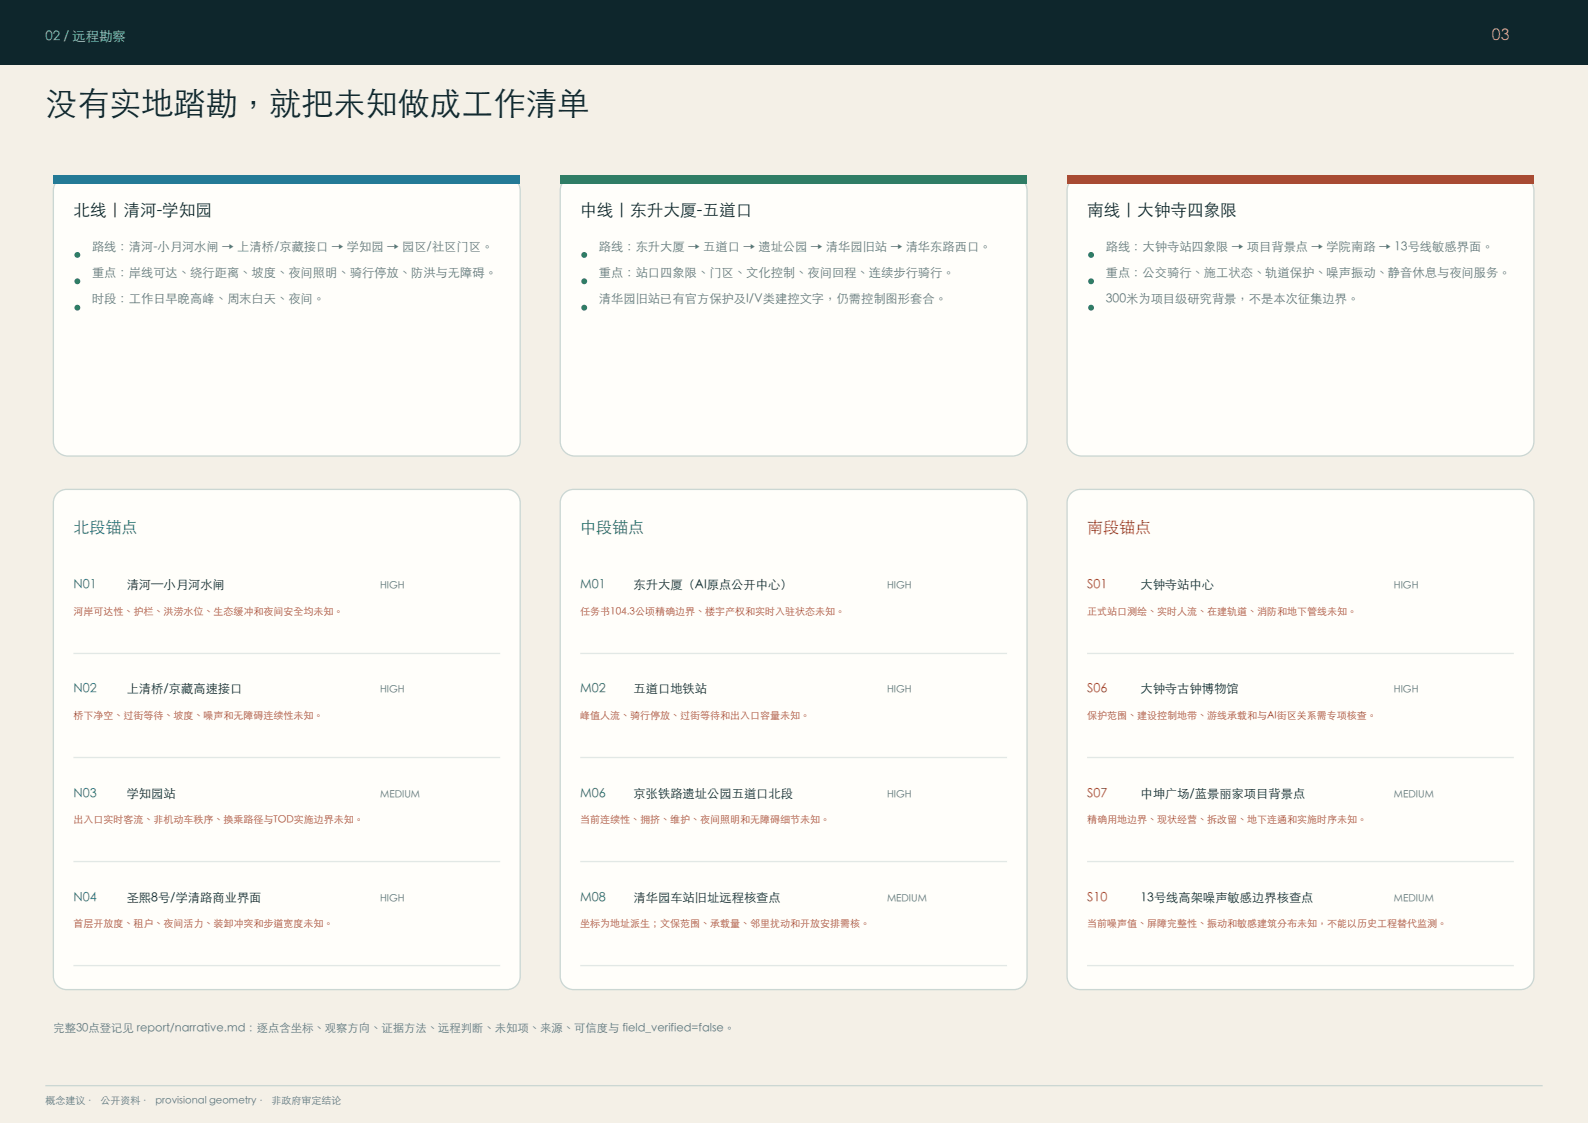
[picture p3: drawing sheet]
<svg xmlns="http://www.w3.org/2000/svg" width="420mm" height="297mm" viewBox="0 0 420 297" stroke-linecap="round" stroke-linejoin="round" font-family="sans-serif">
<defs><g id="words">
<text font-size="8.5" fill="#132a2f" x="12" y="30.3">没有实地踏勘，就把未知做成工作清单</text>
<g font-size="4.4" fill="#132a2f">
<text x="19.4" y="57.1">北线｜清河-学知园</text>
<text x="153.5" y="57.1">中线｜东升大厦-五道口</text>
<text x="287.5" y="57.1">南线｜大钟寺四象限</text>
</g>
<text font-size="4.2" fill="#e58b68" x="394.6" y="10.9">03</text>
<text font-size="4.2" fill="#247a96" x="19.4" y="141.1">北段锚点</text>
<text font-size="4.2" fill="#2f7d65" x="153.5" y="141.1">中段锚点</text>
<text font-size="4.2" fill="#a84b33" x="287.5" y="141.1">南段锚点</text>
<text font-size="3.5" fill="#8ed3c0" x="12" y="10.9">02 / 远程勘察</text>
<g font-size="3.4" fill="#247a96">
<text x="19.4" y="155.9">N01</text>
<text x="19.4" y="183.4">N02</text>
<text x="19.4" y="210.9">N03</text>
<text x="19.4" y="238.4">N04</text>
</g>
<g font-size="3.4" fill="#2f7d65">
<text x="153.5" y="155.9">M01</text>
<text x="153.5" y="183.4">M02</text>
<text x="153.5" y="210.9">M06</text>
<text x="153.5" y="238.4">M08</text>
</g>
<g font-size="3.4" fill="#a84b33">
<text x="287.5" y="155.9">S01</text>
<text x="287.5" y="183.4">S06</text>
<text x="287.5" y="210.9">S07</text>
<text x="287.5" y="238.4">S10</text>
</g>
<g font-size="3.2" fill="#61777b">
<text x="24.3" y="66.3">路线：清河-小月河水闸 → 上清桥/京藏接口 → 学知园 → 园区/社区门区。</text>
<text x="158.4" y="66.3">路线：东升大厦 → 五道口 → 遗址公园 → 清华园旧站 → 清华东路西口。</text>
<text x="292.5" y="66.3">路线：大钟寺站四象限 → 项目背景点 → 学院南路 → 13号线敏感界面。</text>
<text x="24.3" y="73.3">重点：岸线可达、绕行距离、坡度、夜间照明、骑行停放、防洪与无障碍。</text>
<text x="158.4" y="73.3">重点：站口四象限、门区、文化控制、夜间回程、连续步行骑行。</text>
<text x="292.5" y="73.3">重点：公交骑行、施工状态、轨道保护、噪声振动、静音休息与夜间服务。</text>
<text x="24.3" y="80.2">时段：工作日早晚高峰、周末白天、夜间。</text>
<text x="158.4" y="80.2">清华园旧站已有官方保护及I/V类建控文字，仍需控制图形套合。</text>
<text x="292.5" y="80.2">300米为项目级研究背景，不是本次征集边界。</text>
</g>
<g font-size="3.2" fill="#132a2f">
<text x="33.5" y="155.9">清河—小月河水闸</text>
<text x="167.6" y="155.9">东升大厦（AI原点公开中心）</text>
<text x="301.6" y="155.9">大钟寺站中心</text>
<text x="33.5" y="183.4">上清桥/京藏高速接口</text>
<text x="167.6" y="183.4">五道口地铁站</text>
<text x="301.6" y="183.4">大钟寺古钟博物馆</text>
<text x="33.5" y="210.9">学知园站</text>
<text x="167.6" y="210.9">京张铁路遗址公园五道口北段</text>
<text x="301.6" y="210.9">中坤广场/蓝景丽家项目背景点</text>
<text x="33.5" y="238.4">圣熙8号/学清路商业界面</text>
<text x="167.6" y="238.4">清华园车站旧址远程核查点</text>
<text x="301.6" y="238.4">13号线高架噪声敏感边界核查点</text>
</g>
<text font-size="3" fill="#61777b" x="14.1" y="273">完整30点登记见 report/narrative.md：逐点含坐标、观察方向、证据方法、远程判断、未知项、来源、可信度与 field_verified=false。</text>
<g font-size="2.6" fill="#61777b">
<text x="100.5" y="155.9">HIGH</text>
<text x="234.6" y="155.9">HIGH</text>
<text x="368.7" y="155.9">HIGH</text>
<text x="100.5" y="183.4">HIGH</text>
<text x="234.6" y="183.4">HIGH</text>
<text x="368.7" y="183.4">HIGH</text>
<text x="100.5" y="210.9">MEDIUM</text>
<text x="234.6" y="210.9">HIGH</text>
<text x="368.7" y="210.9">MEDIUM</text>
<text x="100.5" y="238.4">HIGH</text>
<text x="234.6" y="238.4">MEDIUM</text>
<text x="368.7" y="238.4">MEDIUM</text>
<text x="12" y="292.1">概念建议 · 公开资料 · provisional geometry · 非政府审定结论</text>
</g>
<g font-size="2.6" fill="#a84b33">
<text x="19.4" y="162.6">河岸可达性、护栏、洪涝水位、生态缓冲和夜间安全均未知。</text>
<text x="153.5" y="162.6">任务书104.3公顷精确边界、楼宇产权和实时入驻状态未知。</text>
<text x="287.5" y="162.6">正式站口测绘、实时人流、在建轨道、消防和地下管线未知。</text>
<text x="19.4" y="190.1">桥下净空、过街等待、坡度、噪声和无障碍连续性未知。</text>
<text x="153.5" y="190.1">峰值人流、骑行停放、过街等待和出入口容量未知。</text>
<text x="287.5" y="190.1">保护范围、建设控制地带、游线承载和与AI街区关系需专项核查。</text>
<text x="19.4" y="217.6">出入口实时客流、非机动车秩序、换乘路径与TOD实施边界未知。</text>
<text x="153.5" y="217.6">当前连续性、拥挤、维护、夜间照明和无障碍细节未知。</text>
<text x="287.5" y="217.6">精确用地边界、现状经营、拆改留、地下连通和实施时序未知。</text>
<text x="19.4" y="245.1">首层开放度、租户、夜间活力、装卸冲突和步道宽度未知。</text>
<text x="153.5" y="245.1">坐标为地址派生；文保范围、承载量、邻里扰动和开放安排需核。</text>
<text x="287.5" y="245.1">当前噪声值、屏障完整性、振动和敏感建筑分布未知，不能以历史工程替代监测。</text>
</g>
</g></defs>
<path d="M0 0h420v297h-420z" fill-rule="evenodd" fill="#f4f0e7"/>
<path d="M0 0h420v16.9h-420z" fill-rule="evenodd" fill="#0e262c"/>
<path d="M15.2 47.7a3.9 3.9 0 0 1 2.8-1.2h115.7a3.9 3.9 0 0 1 3.9 3.9v66.3a3.9 3.9 0 0 1-3.9 3.9h-115.7a3.9 3.9 0 0 1-3.9-3.9v-66.3a3.9 3.9 0 0 1 1.1-2.7z" fill-rule="evenodd" fill="#fffefa" stroke="#cbd7d3" stroke-width=".35"/>
<path d="M14.1 46.5h123.5v2.1h-123.5z" fill-rule="evenodd" fill="#247a96"/>
<g fill="#2f7d65">
<circle cx="20.5" cy="67.4" r=".78"/>
<circle cx="20.5" cy="74.4" r=".78"/>
<circle cx="20.5" cy="81.4" r=".78"/>
</g>
<path d="M149.3 47.7a3.9 3.9 0 0 1 2.7-1.2h115.8a3.9 3.9 0 0 1 3.8 3.9v66.3a3.9 3.9 0 0 1-3.8 3.9h-115.8a3.9 3.9 0 0 1-3.8-3.9v-66.3a3.9 3.9 0 0 1 1.1-2.7z" fill-rule="evenodd" fill="#fffefa" stroke="#cbd7d3" stroke-width=".35"/>
<g fill="#2f7d65">
<path d="M148.2 46.5h123.4v2.1h-123.4z" fill-rule="evenodd"/>
<circle cx="154.5" cy="67.4" r=".78"/>
<circle cx="154.5" cy="74.4" r=".78"/>
<circle cx="154.5" cy="81.4" r=".78"/>
</g>
<path d="M283.4 47.7a3.9 3.9 0 0 1 2.7-1.2h115.7a3.9 3.9 0 0 1 3.9 3.9v66.3a3.9 3.9 0 0 1-3.9 3.9h-115.7a3.9 3.9 0 0 1-3.9-3.9v-66.3a3.9 3.9 0 0 1 1.2-2.7z" fill-rule="evenodd" fill="#fffefa" stroke="#cbd7d3" stroke-width=".35"/>
<path d="M282.2 46.5h123.5v2.1h-123.5z" fill-rule="evenodd" fill="#a84b33"/>
<g fill="#2f7d65">
<circle cx="288.6" cy="67.4" r=".78"/>
<circle cx="288.6" cy="74.4" r=".78"/>
<circle cx="288.6" cy="81.4" r=".78"/>
</g>
<path d="M15.1 130.5a3.5 3.5 0 0 1 2.5-1.1h116.5a3.5 3.5 0 0 1 3.5 3.6v125.2a3.5 3.5 0 0 1-3.5 3.5h-116.5a3.5 3.5 0 0 1-3.5-3.5v-125.2a3.5 3.5 0 0 1 1-2.5z" fill-rule="evenodd" fill="#fffefa" stroke="#cbd7d3" stroke-width=".35"/>
<path d="M19.4 172.8h112.9M19.4 200.3h112.9M19.4 227.9h112.9M19.4 255.4h112.9" fill="none" stroke="#e2e8e5" stroke-width=".35"/>
<path d="M149.2 130.5a3.5 3.5 0 0 1 2.5-1.1h116.4a3.5 3.5 0 0 1 3.5 3.6v125.2a3.5 3.5 0 0 1-3.5 3.5h-116.4a3.5 3.5 0 0 1-3.5-3.5v-125.2a3.5 3.5 0 0 1 1-2.5z" fill-rule="evenodd" fill="#fffefa" stroke="#cbd7d3" stroke-width=".35"/>
<path d="M153.5 172.8h112.8M153.5 200.3h112.8M153.5 227.9h112.8M153.5 255.4h112.8" fill="none" stroke="#e2e8e5" stroke-width=".35"/>
<path d="M283.3 130.5a3.5 3.5 0 0 1 2.5-1.1h116.4a3.5 3.5 0 0 1 3.5 3.6v125.2a3.5 3.5 0 0 1-3.5 3.5h-116.4a3.5 3.5 0 0 1-3.6-3.5v-125.2a3.5 3.5 0 0 1 1.1-2.5z" fill-rule="evenodd" fill="#fffefa" stroke="#cbd7d3" stroke-width=".35"/>
<path d="M287.5 172.8h112.9M287.5 200.3h112.9M287.5 227.9h112.9M287.5 255.4h112.9" fill="none" stroke="#e2e8e5" stroke-width=".35"/>
<path d="M12 287.1h396" fill="none" stroke="#cbd7d3" stroke-width=".35"/>
<use href="#words"/>
</svg>
